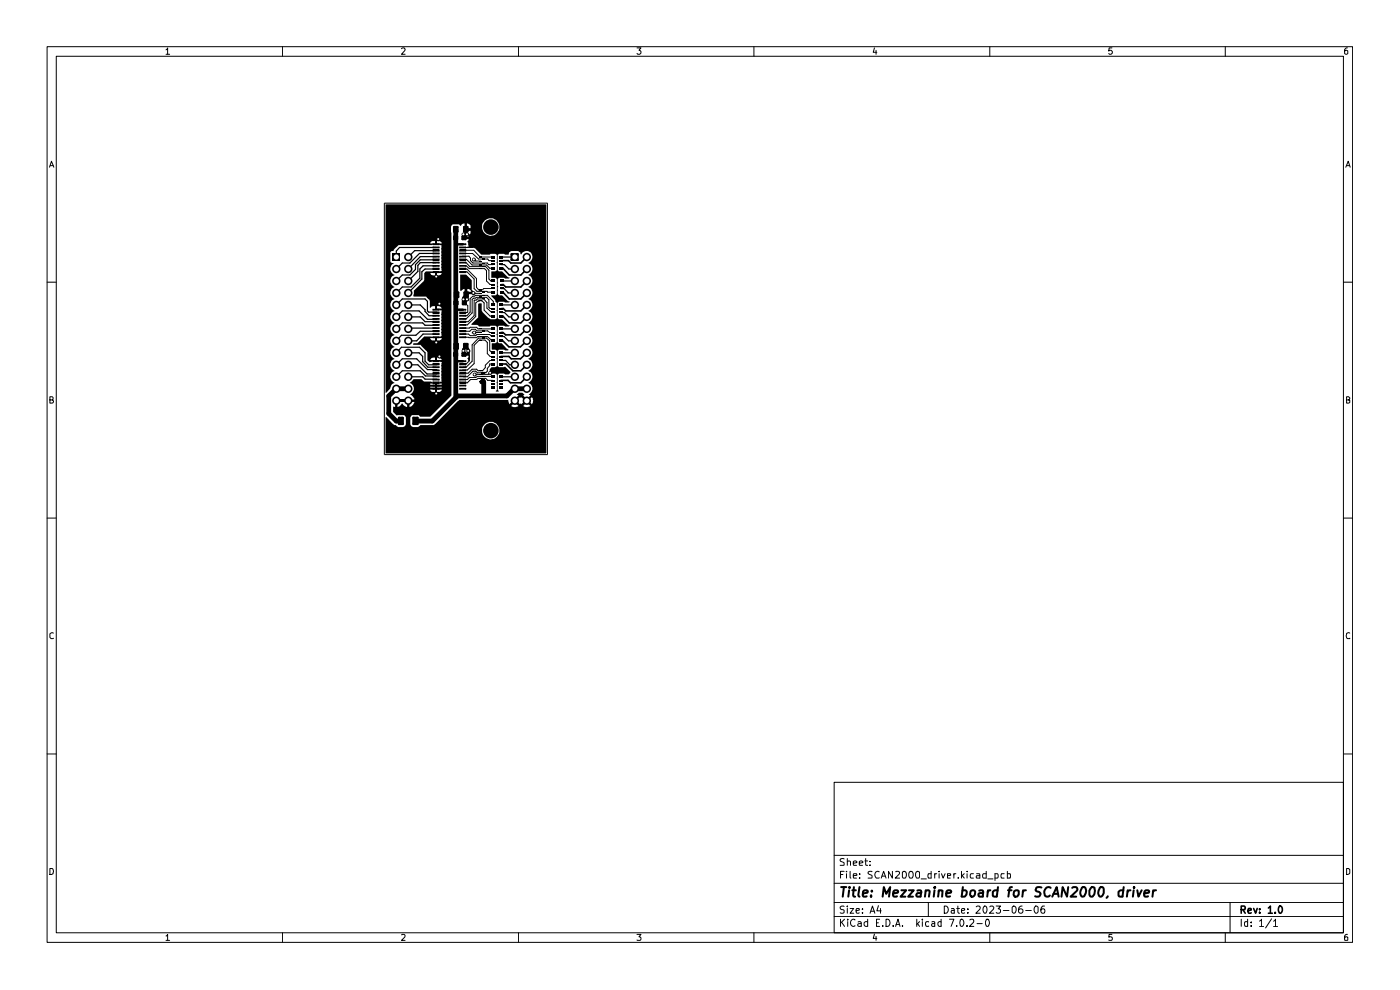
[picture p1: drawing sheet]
<svg xmlns="http://www.w3.org/2000/svg" width="297mm" height="210mm" viewBox="0 0 297 210" stroke-linecap="round" stroke-linejoin="round" font-family="sans-serif">
<g fill="none" stroke="#000" stroke-width=".21">
<path d="M10 9.9h276.9v190h-276.9zM11.9 11.9h273.1v186h-273.1zM35.2 10.6l.4-.4v1.3M35.2 11.5h.8M59.9 9.9v2M85.2 10.3l.5-.1 .2 .2-.1 .4-.6 .7h.7M110 9.9v2M135.1 10.2h.9l-.5 .5 .5 .2v.4l-.3 .2h-.4l-.2-.2M159.9 9.9v2M185.5 10.2l-.3 .9h.8M185.8 10.7v.8M210 9.9v2"/>
<path d="M235.9 10.2h-.6l-.1 .6 .2-.1h.3l.3 .2v.4l-.3 .2h-.3l-.2-.2M259.9 9.9v2M285.8 10.2h-.2l-.4 .3v.8l.3 .2 .4-.2-.1-.5-.3-.1-.3 .2M10.5 35.5l.4-1.3 .5 1.3M10.7 35.1h.6M285.5 35.5l.5-1.3 .4 1.3M285.7 35.1h.6M10 59.9h1.9M81.5 43.1h34.7v53.3h-34.7zM91.9 54.9h1.2v.3h-1.2zM91.9 54.4h1.2v.1h-1.2zM91.9 56.3h1.2v.2h-1.2z"/>
<path d="M91.9 55.6h1.2v.2h-1.2zM91.9 56.9h1.2v.2h-1.2zM91.9 51.7h1.2v.2h-1.2zM91.9 52.4h1.2v.2h-1.2zM91.9 53h1.2v.3h-1.2zM91.9 53.7h1.2v.1h-1.2zM91.9 57.6h1.2v.2h-1.2zM97.5 54.9h1.3v.3h-1.3zM97.5 56.3h1.3v.2h-1.3zM97.5 55.6h1.3v.2h-1.3zM97.5 56.9h1.3v.2h-1.3zM97.5 51.7h1.3v.2h-1.3z"/>
<path d="M97.5 52.4h1.3v.2h-1.3zM97.5 53h1.3v.3h-1.3zM97.5 53.7h1.3v.1h-1.3zM97.5 57.6h1.3v.2h-1.3zM98 53.1h2.5l1.4 1.5M98 53.8h2.2l1.3 1.1h2l.2 .4h.9M98 55h1l1.2 1.2h3l.7 .7h.7M98.2 52.5h2.1M98.3 57.7h.8l1.5 1.5v2l.6 .6 3.4 .2M98.3 57.1h.8l2 2v1.9l.4 .5h.4M98.8 54.4v.1h-1.3v-.1h2l.3 .4v.5l.5 .5h3.1l.2 .3h1M98.8 56.3l.8 .7h3.2l.4 .4v2.2l.8 .8h.6"/>
<path d="M98.8 55.6l.9 1h3.3l.7 .7v1.9l.4 .4h.5M100.5 55l.4 .4h1M101.9 54.5h2.7M285 59.9h1.9M91.9 71.5h1.2v.1h-1.2zM91.9 79.8h1.2v.1h-1.2zM91.9 78.5h1.2v.2h-1.2zM91.9 79.1h1.2v.2h-1.2zM91.9 66.9h1.2v.2h-1.2zM91.9 70.8h1.2v.1h-1.2zM91.9 77.8h1.2v.2h-1.2zM91.9 65.6h1.2v.2h-1.2z"/>
<path d="M91.9 66.2h1.2v.3h-1.2zM91.9 67.6h1.2v.1h-1.2zM91.9 68.2h1.2v.2h-1.2zM91.9 68.8h1.2v.2h-1.2zM91.9 69.5h1.2v.2h-1.2zM91.9 70.1h1.2v.3h-1.2zM91.9 76.5h1.2v.2h-1.2zM91.9 77.1h1.2v.3h-1.2zM97.5 71.5h1.3v.1h-1.3zM97.5 79.1h1.3v.2h-1.3zM97.5 66.9h1.3v.2h-1.3zM97.5 70.8h1.3v.1h-1.3z"/>
<path d="M97.5 77.8h1.3v.2h-1.3zM97.5 65.6h1.3v.2h-1.3zM97.5 66.2h1.3v.3h-1.3zM97.5 67.6h1.3v.1h-1.3zM97.5 68.2h1.3v.2h-1.3zM97.5 68.8h1.3v.2h-1.3zM97.5 69.5h1.3v.2h-1.3zM97.5 70.1h1.3v.3h-1.3zM97.5 76.5h1.3v.2h-1.3zM97.5 77.1h1.3v.3h-1.3zM98 69.6l3.1-.2 .3 .4h3.2M98.1 71.5l3 .1 .2-.2h2.1l.8 .7h.4"/>
<path d="M98.1 70.9h1.3l.3 .3h1.2l.3-.3h2.7l.4 .5M98.1 70.3h1.6l.4-.5h.7l.4 .4h2.3l.4 .3h.7M98.5 75.2h.9l.2 .2v1.1l-.7 .7h-.7M98.6 64.3l.6 .6v1.3l-1 .1M100.4 62.1l1.5 .1M100.6 70.5h.1M100.6 70.5h1.5M100.7 79.4h.1M101.9 63.8h-.5l-.5 .5v2.8l-1.8 1.8h-.9M102.1 63.8l.6 .5v1.5l1.3 1.3h.6M102.5 79.1h-1.2l-.4-.4h-.6l-1.2 1.2h-1.6v-.1h1.3v.1M104 79.1l-.4 .3h-2.9"/>
<path d="M104.4 74.8l-.5-.5v-2l-.7-.6h-1.7l-1.3 1.4v3.5l-1.3 1.3h-.6M104.5 79.8h-3.2l-.4 .3h-1.3l-.5 .4h-.8M104.6 65.4h-.6l-.3-.2v-1.6l-.5-.5h-2.1l-.6 .1-.3 .3v2.9l-1.3 1.2h-.7M104.6 75.6h-.6l-.6-.6v-2.4l-.5-.5h-1.2l-1.1 1.1v3.9l-1.5 1.4h-1.6v.2h1.3v-.2M104.6 76.5h-.6l-1 1v.5l-.6 .7h-1l-.3-.4h-.9l-.9 .9h-1.2M104.6 77.2h-.7v.4l-.5 .5v.6l-.4 .4-.6-.1M104.6 64.7v-.8l-1.2-1.2h-2.5l-.6 .1-.6 .5v2.9l-.6 .8h-1M104.6 66.3h-.3l-1-.9v-1.2l-.7-.8h-1.3l-.3 .3-.4 .1v3.2l-1.3 1.2h-1M104.6 61.2h-2l-.2 .3M10.6 84.8h.5l.2-.1v-.4l-.2-.1h-.5v1.3l.7-.1v-.3l-.2-.3M91.9 80.4h1.2v.2h-1.2zM91.9 81h1.2v.3h-1.2z"/>
<path d="M91.9 81.7h1.2v.2h-1.2zM91.9 82.4h1.2v.1h-1.2zM97.5 80.4h1.3v.2h-1.3zM97.5 81h1.3v.3h-1.3zM97.5 81.7h1.3v.2h-1.3zM97.5 82.4h1.3v.1h-1.3zM104.6 80.7h-1.1l-.5-.4h-1.6l-.3 .2h-1.3l-.7 .7h-1M285.7 84.8h.4l.2-.2-.2-.4h-.4v1.3l.6-.2v-.4l-.2-.1M10 109.9h1.9M285 109.9h1.9M11.3 134.3l-.3-.1-.4 .3v.7l.2 .3 .5-.1M286.3 134.3l-.2-.1a.74 .74 0 0 0-.3 1.3l.5-.1"/>
<path d="M10 159.9h1.9M285 159.9h1.9M177 165.9h108v32h-108zM10.6 184.2h.5l.2 .2v.9l-.4 .2h-.3zM35.2 198.5l.4-.3v1.3M35.2 199.5h.8M59.9 197.9v2M85.2 198.3l.5-.1 .2 .3-.1 .3-.6 .7h.7M110 197.9v2M135.1 198.2h.9l-.5 .5 .5 .3-.1 .4h-.8M159.9 197.9v2M177 194.4h108"/>
<path d="M177 191.4h108M177 187.4h108M177 181.4h108M178.3 195v1.5M178.3 185.5h.5M178.6 195.7l.6 .8M179.1 192.3a.6 .6 0 0 0-.9 .1l.2 .5 .7 .2v.4a.64 .64 0 0 1-.9 .1M179.1 184.8h-.8v1.5M179.1 182.2l-.5-.1-.4 .3 .1 .3 .8 .3v.5l-.9 .1M179.2 195l-.9 .8M179.6 184.8v.1M179.6 185.3v1"/>
<path d="M179.7 192.2v.2M179.7 182.7l.5-.1 .2 .2v.8M179.7 182.1v1.5M179.7 192.7v1M179.8 195v.2M179.8 195.5v1M180.3 192.7h.8l-.8 1h.8M180.3 184.8v1.3l.2 .2M181 185.8l.8-.1-.1-.4h-.6l-.1 .2 .1 .8h.6M181 183.1l.8-.1-.1-.3-.4-.1-.3 .2 .1 .8h.6M181.4 195.2v-.1a.71 .71 0 0 0-1 .6 .71 .71 0 0 0 1 .7v-.1M181.6 193.2l.7-.2v-.2l-.5-.1-.2 .3 .1 .6h.6"/>
<path d="M182 195.6h.6l.1 .9M182.3 183.1l.7-.1v-.3l-.5-.1-.2 .2 .1 .8h.6M182.4 186.2v.1M182.4 185.3v.2M182.7 195.8l-.5 .1-.3 .3 .3 .3 .5-.1M183 193.5v.2M183 192.8v.2M183.5 182.6h.6M183.6 182.1v1.3l.1 .2h.4M184.1 195.6a.52 .52 0 0 0-.8 .1l.2 .7h.6M184.1 195v1.5M184.6 193.7l.5-1.5 .5 1.5"/>
<path d="M184.6 183.5v.1M184.6 182.7v.1M184.7 193.3h.8M185 184.9l-.5-.1-.4 .3 .2 .3 .7 .4v.4l-.9 .1M185.5 198.1l-.3 .9h.8M185.8 198.6v.9M185.9 195.7h.4M186.3 192.1l-.3 1.1h.9M186.5 184.9a.74 .74 0 0 0-.9 .4 .74 .74 0 0 0 .3 1l.6-.1M186.6 195h-.7v1.5h.7M186.8 192.7v1M186.9 186.3l.5-1.5 .6 1.5"/>
<path d="M187.1 185.8h.7M187.3 196.3v.2M188 195a.77 .77 0 0 1 .8 .7 .77 .77 0 0 1-.8 .8zM189.3 184.8v1.5l-.8-1.5v1.5M189.5 196.3v.2M190 196.5l.5-1.5 .4 1.5M190 184.9h.8v.3l-.9 1.1h.9M190.1 196.1h.7M191.4 196.3v.2M191.5 184.9l.4-.1a.88 .88 0 0 1 .1 1.5h-.4l-.2-.3zM193 184.9l.3-.1a.88 .88 0 0 1 .2 1.5h-.5l-.1-.3-.1-.7zM194.4 184.9l.3-.1 .4 .3v.9l-.2 .3h-.4l-.2-.3-.1-.7z"/>
<path d="M194.5 195v1.5M194.6 195.9l.5 .6M195.1 195.5l-.6 .6M195.4 186.4h1.1M195.7 195v.2M195.7 195.5v1M196.9 191.4v3M197 195.6l-.4-.1-.3 .2 .1 .7h.6M197.5 184.8v1.5h-.6v-1h.6M197.7 195.6h.6v.9M198.3 195.8l-.5 .1-.2 .3 .2 .3 .5-.1M198.3 185.3v1"/>
<path d="M198.7 185.3h-.3l-.1 .3M199.2 184.8v.1M199.2 185.3v1M199.6 195.6l-.4-.1-.2 .2v.6l.2 .2 .4-.1M199.6 195v1.5M199.7 185.3l.4 1 .4-1M200.3 192.2a.77 .77 0 0 1 .9 .8 .77 .77 0 0 1-.9 .7zM201 185.8l.7-.1-.1-.4h-.6v1h.6M201.4 195h1l-.6 1.5M201.8 192.8h.6v.9M202.4 185.3v1M202.4 193l-.5 .1-.1 .3 .1 .3 .5-.1"/>
<path d="M202.8 185.3h-.4v.3M202.9 196.3v.2M202.9 192.7h.6M203.2 192.2v1.3l.3 .2M203.3 186.2v.1M203.7 195.2l.3-.2a.82 .82 0 0 1 .5 .7 .82 .82 0 0 1-.5 .8l-.3-.2-.1-.4zM204 193.2l.6-.2v-.2l-.4-.1-.2 .3v.6h.6M204 184.8v1.5M204.1 185.8l.5 .5M204.6 185.3l-.6 .5M205.1 196.3v.2M205.1 184.8v.1"/>
<path d="M205.1 185.3v1M205.3 193.5v.2M205.3 192.8v.2M205.7 195.2l.6-.2 .3 .4-.9 1.1h.9M206.5 185.3h-.5l-.2 .3 .2 .7h.5M207.1 192.4l.6-.2 .2 .4-.9 1.1h.9M207.2 185.3h.6l.1 .2v.8h-.7v-.5l.7-.1M207.3 195.9h1.1M208.9 192.2a.78 .78 0 0 1 .6 .6 .78 .78 0 0 1-.3 .7l-.3 .2-.3-.3a.99 .99 0 0 1 .3-1.2zM209.2 195.1l.2-.1a.89 .89 0 0 1 .3 1.4l-.2 .1a.89 .89 0 0 1-.3-1.4zM209.2 184.8v1.5h-.6l-.2-.3 .1-.6 .7-.1M209.5 186.4h1.1"/>
<path d="M210 192.4l.1-.2h.5l.2 .4-.9 1.1h.9M210 197.9v2M211.1 186.3l.6-.1v-.6l-.1-.3h-.5v1.5M211.3 192.2h1l-.6 .6h.3l.3 .2-.1 .5-.2 .2h-.5l-.2-.2M212.8 193.1h1.2M213 185.3h-.6l-.1 .3 .1 .7h.6M213.7 184.8v1.5h.6v-1h-.6M214.7 192.4l.4-.2a.82 .82 0 0 1 .5 .8 .82 .82 0 0 1-.5 .7l-.4-.3zM216.8 192.2a.68 .68 0 0 0-.7 .7v.5l.3 .3 .5-.2 .1-.5a.54 .54 0 0 0-.9 0M217.6 193.1h1.2M219.7 192.2l.5 .2v1l-.3 .3-.4-.3a.99 .99 0 0 1 .2-1.2zM221.6 192.2h-.4l-.1 .2a.99 .99 0 0 0 0 1.3l.5-.1 .1-.6-.3-.2h-.3l-.3 .2"/>
<path d="M235.9 198.2h-.6l-.1 .6h.7v.6h-.7M259.9 197.9v2M260.9 191.4v6.5M263.3 195v1.5M264.7 195.6l-.5-.1-.2 .2 .1 .7h.6M264.7 195v1.5M265.4 196.3v.2M265.4 195.6v.1M267.2 195.4l.4-.4v1.5M267.2 196.5h.9M269.7 194.9l-1.2 1.9M270.2 195.4l.4-.4v1.5"/>
<path d="M270.2 196.5h.8M285.7 184.2h.4l.2 .3v.7l-.4 .3h-.2zM285.8 198.2l-.4 .1-.2 .2v.9h.7v-.6l-.4-.1-.3 .1v.2"/>
</g>
<g fill="none" stroke="#000" stroke-width=".34">
<path d="M106.4 56.9h.3l1.3 1.4h2.5l1.3-1.2M111.8 54.5l-1.3 1.3h-2.1l-.5-.5h-1.7M111.8 59.6l-1.3 1.3h-3.2l-.5-.5h-.4M106.4 67.1h.3l1.3 1.4h2.5l1.3-1.3M106.4 77.2h1l1.4 1.5h1.7l1.3-1.3M106.5 72.1l1.4 1.5h2.5l1.4-1.3M106.7 62l1.3 1.4h2.5l1.3-1.3M111.8 69.8l-1.4 1.2h-3.1l-.6-.5h-.4M111.8 64.7l-1.3 1.3h-3.2l-.5-.6h-.4M111.8 79.9l-1.3 1.3h-2.2l-.5-.5h-1.5M111.8 74.8l-1.4 1.3h-1.9l-.6-.5h-1.6M263.3 193h.8v-.7l-.8-.1v1.5"/>
<path d="M263.6 193l.6 .7M264.8 193.2l.6-.2v-.2l-.5-.1-.1 .3v.6h.6M265.9 192.7l.5 1 .3-1M267.2 193.5v.2M267.2 192.8v.2M269.1 192.6l.4-.4v1.5M269.1 193.7h.8M270.5 193.5v.2M271.4 192.3l.1-.1a.82 .82 0 0 1 .5 .8 .82 .82 0 0 1-.5 .7 1.1 1.1 0 0 1-.1-1.4z"/>
</g>
<g fill="none" stroke="#000" stroke-width=".42">
<path d="M178.4 188.2h1.1M179 188.2l-.2 2M180.1 188.8l-.1 1.4M180.2 188.2v.1M180.8 188.8h.8M181.1 188.2l-.1 1.7 .1 .2 .3 .1M182.3 188.2l-.2 1.7 .2 .3M183.1 189.5l.9-.1v-.5l-.6-.1-.3 .3v1h.8M184.8 189.9v.3M185 188.9v.2M187.2 190.2l.3-2 .5 1.4 .8-1.4-.2 2M189.5 189.5l1-.1v-.5l-.6-.1-.4 .3v1h.8"/>
<path d="M191.2 188.8h1l-1.2 1.4h1.1M192.8 188.8h1l-1.1 1.4h1M194.6 188.9h.8l-.1 1.3M195.5 189.4h-.8l-.3 .5 .2 .3 .7-.1M196.4 189l.1-.1a.48 .48 0 0 1 .7 .2l-.1 1.1M196.4 188.8l-.2 1.4M198.2 188.8l-.1 1.4M198.3 188.2l-.1 .1h.2l-.1-.1-.1 .1M199.1 189l.3-.2 .5 .1v1.3M199.2 188.8l-.2 1.4M200.8 189.5l.9-.1v-.5l-.6-.1-.3 .3v1h.7M204.2 188.9l.6-.1 .3 .4-.1 .6-.2 .3h-.8"/>
<path d="M204.3 188.2l-.3 2M205.9 189l.4-.2 .5 .2-.1 .9a.52 .52 0 0 1-.8 .2l-.1-.3zM207.7 188.9h.8v1.3M208.6 189.4l-1 .1a.45 .45 0 0 0 .2 .7l.7-.1M209.6 188.8l-.2 1.4M210.1 188.8l-.6 .4M211.6 188.9a.77 .77 0 0 0-1 .3v.7a.6 .6 0 0 0 .9 .2M211.7 188.2l-.2 2M213.8 188.8h.8M214.7 188.2l-.5 .1v.1l-.3 1.8M215.2 189l.3-.2 .5 .1 .1 .9a.62 .62 0 0 1-.9 .3l-.2-.3zM217 188.8l-.1 1.4"/>
<path d="M217.6 188.8l-.4 .1-.2 .3M220.9 188.3a.79 .79 0 0 0-1.1 .3l-.1 .2 .1 .2a.95 .95 0 0 1 1 .6l-.3 .5h-.9M222.9 188.3a1.03 1.03 0 0 0-1.2 .3 1.03 1.03 0 0 0-.1 1.3 .66 .66 0 0 0 1.1 0M223.2 190.2l1-2 .4 2M223.5 189.6h.9M226.6 188.2l-.2 2-1-2-.2 2M227.5 188.3l.2-.1 .7 .1a.51 .51 0 0 1 0 .7l-1.3 1.2h1.2M229.5 188.3l.5-.1a.67 .67 0 0 1 .4 .7l-.4 1.2-.4 .1a1.29 1.29 0 0 1-.1-1.9zM231.4 188.3l.3-.1 .4 .1a1.63 1.63 0 0 1-.4 1.9l-.4-.1a1.45 1.45 0 0 1 .1-1.8zM233.3 188.3l.3-.1 .5 .1a1.52 1.52 0 0 1-.4 1.8l-.3 .1a1.29 1.29 0 0 1-.1-1.9zM235 190.1l-.3 .4M238.3 188.9a.77 .77 0 0 0-1 .3v.7a.6 .6 0 0 0 .8 .2"/>
<path d="M238.4 188.2l-.3 2M239.2 188.8l-.1 1.4M239.8 188.8l-.4 .1-.2 .3M240.5 188.8l-.2 1.4M240.6 188.2v.1M241.3 188.8l.2 1.4 .7-1.4M242.8 189.5l.9-.1v-.5l-.6-.1-.3 .3v1h.7M244.6 188.8l-.1 1.4M245.2 188.8l-.4 .1-.2 .3"/>
</g>
<g fill="#000">
<path d="M83.2 53.7h1.7v1.7h-1.7zM91.9 51.7h1.2v.2h-1.2zM91.9 52.4h1.2v.2h-1.2zM91.9 53h1.2v.3h-1.2zM91.9 53.7h1.2v.1h-1.2zM91.9 54.4h1.2v.1h-1.2zM91.9 54.9h1.2v.3h-1.2zM91.9 55.6h1.2v.2h-1.2zM91.9 56.3h1.2v.2h-1.2zM91.9 56.9h1.2v.2h-1.2zM91.9 57.6h1.2v.2h-1.2zM96.3 50.2h.6v.5h-.6z"/>
<path d="M96.3 48.2h.7v.9h-.7zM97.5 54.4h1.3v.1h-1.3zM97.5 53.7h1.3v.1h-1.3zM97.5 53h1.3v.3h-1.3zM97.5 52.4h1.3v.2h-1.3zM97.5 51.7h1.3v.2h-1.3zM97.5 55.6h1.3v.2h-1.3zM97.5 54.9h1.3v.3h-1.3zM97.5 57.6h1.3v.2h-1.3zM97.5 56.9h1.3v.2h-1.3zM97.5 56.3h1.3v.2h-1.3zM98.1 50.2h.6v.5h-.6z"/>
<path d="M98.5 48.2h.6v.9h-.6zM97.6 58.2h1.3l1.2 1.2v2.1l.6 .7-.7 .1a.79 .79 0 0 0-.9-1v1.4h-.5v-1.4l-.4 .1-.3 .3-.3-.1zM100.3 54.7h.2l.4 .5-.4 .1-.2-.2zM101.7 56h.6v.3h-.6zM101.7 56.9h.6v.2h-.6zM101.7 54.4h.6v.3h-.6zM101.7 55.3h.6v.2h-.6zM102.3 54.9h.6v.2h-.6zM102.3 55.7h.6v.2h-.6zM102.3 56.5h.6v.1h-.6zM104.2 55.9h.8v.4h-.8zM104.2 54.3h.8v.5h-.8z"/>
<path d="M104.2 55.1h.8v.4h-.8zM104.2 56.6h.8v.5h-.8zM104.2 59.3h.8v.6h-.8zM106 56.6h.8v.5h-.8zM106 55.9h.8v.4h-.8zM106 55.1h.8v.4h-.8zM106 54.3h.8v.5h-.8zM106 59.3h.8v.6h-.8zM108.5 53.9h1.3v1.2h-1.3zM81.8 43.3h34.1v52.8l-34.1 .1v-4.8h20.5a1.86 1.86 0 0 0 2.6 1.6 1.86 1.86 0 0 0 .6-2.9 1.86 1.86 0 0 0-3 .2l-.2 .5v.6h-20.5v-2.9h.2l1.5 1.6 .5 .1 .5 .4h1l.4-.3 .2-.3h.9l.3 .4 .3 .2h1l.6-.4 3-.1 5.2-5.3h10.4l.2 1 .7-.7 .3 .4-.5 .6v.1a1.23 1.23 0 0 0 1.5-.1l-.7-.6 .3-.4 .7 .7 .1-.2 .2 .2 .6-.7 .4 .4-.6 .6 .1 .1a1.23 1.23 0 0 0 1.4-.1l-.7-.6 .4-.4 .7 .7a1.27 1.27 0 0 0 0-1.6l-.7 .6-.4-.3 .7-.6-.3-.2a1.47 1.47 0 0 0 .3-2.3l-.4-.2a1.36 1.36 0 0 0 .9-1.3 1.36 1.36 0 0 0-.9-1.2 1.36 1.36 0 0 0 .9-1.3 1.36 1.36 0 0 0-.9-1.3 1.37 1.37 0 0 0 .9-1.3 1.37 1.37 0 0 0-.9-1.2 1.37 1.37 0 0 0 .9-1.3 1.37 1.37 0 0 0-.9-1.3 1.37 1.37 0 0 0 .9-1.2 1.37 1.37 0 0 0-.9-1.3 1.37 1.37 0 0 0 .9-1.3 1.37 1.37 0 0 0-.9-1.2 1.47 1.47 0 0 0 .8-1.4 1.47 1.47 0 0 0-.8-1.3 1.3 1.3 0 0 0 .9-1.2 1.3 1.3 0 0 0-.9-1.2 1.36 1.36 0 0 0 .9-1.3 1.36 1.36 0 0 0-.9-1.3 1.37 1.37 0 0 0 .9-1.2 1.37 1.37 0 0 0-.9-1.3 1.26 1.26 0 0 0 .6-2 1.26 1.26 0 0 0-2 .1h-.2l-.1-.3-.5-.3h-1.4l-.5 .2-.1 .5-2.1-.2-.2 .3v3.2l.2 .3h.7l1.3 1.2 .3 .1-.2 .2-2-.2-.3 .4 .1 3.2 .2 .2h.6l1.3 1.2 .3 .1-.2 .2-2.1-.2-.2 .3v3.2l.2 .2h.7l1.3 1.3 .3 .1-.2 .2-2.1-.2-.2 .2v3.3l.2 .2h.6l1.1 1.2 .4 .2-.1 .1-2-.1-.2 .2v3.2l.2 .3 1.4-.1 1.1 1.1v.2l-.4 .3-2.1-.2-.2 .3v3.2l.2 .3-.6 .1v-.1l.2-.3v-3.2l-.3-.3-1.5 .1v-.1l.3-.3v-.6l.3-.4h.9l.3-.3v-3.2l-.3-.2-.8-.1v-1.2l.8-.1 .3-.2v-3.3l-.3-.2h-1l-.2 .2h-2.3l-.3-.4h-1.2l-.1-.2 1.4-1.3v-2.9l.2-.2 .6 .1v1.6l1.4 1.5 .5 .2h1l.3-.2v-3.2l-.2-.2-.1-.4-.9-.9v-.1h1l.2-.3v-3.2l-.2-.3h-1v-1.3h.9l.3-.3v-3.2l-.3-.3-3 .2-1.2-1.3-.3-.1h-1.6v-.2l.4-.1-.1-.8-.2-.2 .3-.6-1.3-.1v-.4h1.3v-.3l.4-.5v-.5h-1.3v-.5h1.3v-.1h2.5a1.85 1.85 0 0 0 1.6 1.7 1.85 1.85 0 0 0 2-1.4 1.85 1.85 0 0 0-1.6-2.3 1.85 1.85 0 0 0-2 2h-2.5v-.5l-.7-.4v1h-.6v-1a.82 .82 0 0 0-.8 .5l-.4-.3h-1.2l-.4 .5 .1 35.8-4.5 4.5h-2.2l-.3-.3h-1.5l-.3 .5v1.4h-.9v-1.4l-.3-.5h-1.6l-.8-.7v-1.1l.4 .1v-1h.5v1l.4-.2 .6-.6 .4 .4 .7 .4v-1h.5v1l.4-.2 .6-.8v-.1h-.9v-.6h.9l-.3-.5-.6-.5 .5-.5 .3-.6h3.5l.4 .5h1.6l.4-.4-1-.1v.5h-.4v-.5h-4.5v-.4h5.9v-.2h-1v.2h-.4v-.2h-1v.2h-3.5l-.3-.6h6.2v-.2h-1v.2h-.4v-.2h-1v.2h-3.8l-.5-.4 .7-.8h1.7l.5 .5h1.6l.2 .2h1.5l.5-.2-.1-.7v-2.6l.1-.8-.5-.2h-1.5l-.5 .3-.5-.4 3-.1-.1-.2-.2-.3h-.7v.5h-.4v-.5h-.5h-.3l-.2 .5h-.6l-.1-1.9-1.4-1.4h-1.6l.1-.3h.9l1.1-1.1h1.6l.4 .5h1.6l.4-.4-1-.1v.5h-.4v-.5h-2.6l.3-.3 3.4 .1 .1-.2h.2l-.1-.7v-4l.1-.7-.5-.2h-.9v-.3h1.4l-.1-.1-.5-.4h-.4v.5h-.4v-.5h-.5l-.6 .4v-1.5l-.8-.9-2.8-.1 .2-1.2 2.2-2.2v-1.5h1.3l.2 .4 .3 .1h.5v-.5h.4v.5l.9-.2 .1-.3-3.6-.1 .2-.2 2.9 .1 .5-.2-.1-.8v-4l.1-.6-.5-.2-8.6 .1-1 .9-.1 .4h-.4l-.3 .2v2l.2 .2 .5 .1-.1 .2a1.26 1.26 0 0 0-.6 1.2 1.26 1.26 0 0 0 .8 1v.2a1.26 1.26 0 0 0-.8 1.2 1.26 1.26 0 0 0 .8 1.2v.2a1.26 1.26 0 0 0-.8 1.2 1.26 1.26 0 0 0 .8 1.1v.2a1.26 1.26 0 0 0-.8 1.2 1.26 1.26 0 0 0 .8 1.2v.1a1.26 1.26 0 0 0-.8 1.3 1.26 1.26 0 0 0 .8 1.1v.2a1.26 1.26 0 0 0-.8 1.2 1.26 1.26 0 0 0 .8 1.1v.2a1.26 1.26 0 0 0-.8 1.2 1.26 1.26 0 0 0 .8 1.2v.2a1.27 1.27 0 0 0-.8 1.2 1.27 1.27 0 0 0 .8 1.1v.2a1.26 1.26 0 0 0-.8 1.2 1.26 1.26 0 0 0 .8 1.2v.1a1.26 1.26 0 0 0-.8 1.3 1.26 1.26 0 0 0 .8 1.1v.2l-.5 .3-.3 .8-.8 .9h-.2v-31.7h11.9l-.4-.5h-.6v.5h-.4v-.5h-.6l-.4 .5h-9.5zM91.9 77.8h1.2v.2h-1.2zM91.9 78.5h1.2v.2h-1.2z"/>
<path d="M91.9 79.1h1.2v.2h-1.2zM91.9 79.8h1.2v.1h-1.2zM91.9 76.5h1.2v.2h-1.2zM91.9 77.1h1.2v.3h-1.2zM91.9 65.6h1.2v.2h-1.2zM91.9 66.2h1.2v.3h-1.2zM91.9 66.9h1.2v.2h-1.2zM91.9 67.6h1.2v.1h-1.2zM91.9 68.2h1.2v.2h-1.2zM91.9 68.8h1.2v.2h-1.2zM91.9 69.5h1.2v.2h-1.2zM91.9 70.1h1.2v.3h-1.2z"/>
<path d="M91.9 70.8h1.2v.1h-1.2zM91.9 71.5h1.2v.1h-1.2zM96.3 74.9h.6v.5h-.6zM96.4 64h.6v.5h-.6zM96.4 73h.7v.9h-.7zM96.5 62.1h.7v.9h-.7zM97.5 79.8h1.3v.1h-1.3zM97.5 79.1h1.3v.2h-1.3zM97.5 78.5h1.3v.2h-1.3zM97.5 77.8h1.3v.2h-1.3zM97.5 77.1h1.3v.3h-1.3zM97.5 76.5h1.3v.2h-1.3z"/>
<path d="M97.5 66.2h1.3v.3h-1.3zM97.5 65.6h1.3v.2h-1.3zM97.5 69.5h1.3v.2h-1.3zM97.5 68.8h1.3v.2h-1.3zM97.5 68.2h1.3v.2h-1.3zM97.5 67.6h1.3v.1h-1.3zM97.5 66.9h1.3v.2h-1.3zM97.5 71.5h1.3v.1h-1.3zM97.5 70.8h1.3v.1h-1.3zM97.5 70.1h1.3v.3h-1.3zM98.1 74.9h.6v.5h-.6zM98.2 64h.6v.5h-.6z"/>
<path d="M98.5 73h.6v.9h-.6zM98.5 62.1h.7v.9h-.7zM98.1 75l1.3-.1v-.3h.3v1.9h-.4l-.2-.4 .3-.3v-.4h-1.2zM100.1 70.5l.2-.2h.3l.2 .3-.7 .1zM100.6 79.2l.3 .2-.1 .2h-.5zM101.6 78.6h.7v.1h-.7zM101.6 79.3h.7v.2h-.7zM101.7 61.3h.6v.3h-.6zM101.7 62.1h.6v.2h-.6zM101.7 62.9h.6v.3h-.6zM101.7 63.8h.6v.1h-.6zM101.7 72h.6v.2h-.6z"/>
<path d="M101.7 69.7h.6v.1h-.6zM101.7 70.4h.6v.2h-.6zM101.7 71.3h.6v.2h-.6zM102.2 78.9h.7v.3h-.7zM102.2 79.8h.7v.1h-.7zM102.3 61.7h.6v.3h-.6zM102.3 62.6h.6v.1h-.6zM102.3 63.3h.6v.2h-.6zM102.3 70h.6v.3h-.6zM102.3 70.9h.6v.1h-.6zM102.3 71.6h.6v.3h-.6zM104.2 69.5h.8v.5h-.8z"/>
<path d="M104.2 70.4h.8v.4h-.8zM104.2 71.1h.8v.4h-.8zM104.2 74.6h.8v.5h-.8zM104.2 75.4h.8v.5h-.8zM104.2 71.9h.8v.5h-.8zM104.2 76.2h.8v.4h-.8zM104.2 77h.8v.5h-.8zM104.2 60.2h.8v.4h-.8zM104.2 61h.8v.4h-.8zM104.2 61.7h.8v.5h-.8zM104.2 64.4h.8v.5h-.8zM104.2 65.3h.8v.4h-.8z"/>
<path d="M104.2 66h.8v.5h-.8zM104.2 66.8h.8v.5h-.8zM106 74.6h.8v.5h-.8zM106 77h.8v.5h-.8zM106 76.2h.8v.4h-.8zM106 75.4h.8v.5h-.8zM106 71.9h.8v.5h-.8zM106 71.1h.8v.4h-.8zM106 70.4h.8v.4h-.8zM106 69.5h.8v.5h-.8zM106 61.7h.8v.5h-.8zM106 61h.8v.4h-.8z"/>
<path d="M106 60.2h.8v.4h-.8zM106 66.8h.8v.5h-.8zM106 66h.8v.5h-.8zM106 65.3h.8v.4h-.8zM106 64.4h.8v.5h-.8zM84.7 88.6h.7v1.3h-.7zM84.5 84.7h1.6v.6h-1.6zM87.7 88.6h.9v1.3h-.9zM91.9 80.4h1.2v.2h-1.2zM91.9 81h1.2v.3h-1.2zM91.9 81.7h1.2v.2h-1.2zM91.9 82.4h1.2v.1h-1.2z"/>
<path d="M97.5 82.4h1.3v.1h-1.3zM97.5 81.7h1.3v.2h-1.3zM97.5 81h1.3v.3h-1.3zM97.5 80.4h1.3v.2h-1.3zM101.6 80.2h.7v.1h-.7zM101.6 80.9h.7v.2h-.7zM102.2 80.5h.7v.3h-.7zM104.2 79.7h.8v.5h-.8zM104.2 80.5h.8v.4h-.8zM104.2 81.3h.8v.4h-.8zM104.2 82h.8v.5h-.8zM106 82h.8v.5h-.8z"/>
<path d="M106 81.3h.8v.4h-.8zM106 80.5h.8v.4h-.8zM106 79.7h.8v.5h-.8zM109.7 83.6l.4-.3h.7l.4 .3-.2 .3 .6 .6-.4 .3-.6-.6-.2 .2-.1-.2-.7 .6-.3-.3 .7-.6-.4-.2z"/>
<circle cx="84.1" cy="59.6" r=".89"/>
<circle cx="84.1" cy="57.1" r=".89"/>
<circle cx="86.6" cy="54.5" r=".89"/>
<circle cx="86.6" cy="59.6" r=".89"/>
<circle cx="86.6" cy="57.1" r=".89"/>
<circle cx="104.1" cy="48.2" r="1.65"/>
<circle cx="109.2" cy="59.6" r=".89"/>
<circle cx="109.2" cy="57.1" r=".89"/>
<circle cx="111.8" cy="54.5" r=".89"/>
<circle cx="111.8" cy="59.6" r=".89"/>
<circle cx="111.8" cy="57.1" r=".89"/>
<circle cx="84.1" cy="62.1" r=".89"/>
<circle cx="84.1" cy="74.8" r=".89"/>
<circle cx="84.1" cy="79.9" r=".89"/>
<circle cx="84.1" cy="67.2" r=".89"/>
<circle cx="84.1" cy="72.3" r=".89"/>
<circle cx="84.1" cy="64.7" r=".89"/>
<circle cx="84.1" cy="77.4" r=".89"/>
<circle cx="84.1" cy="69.8" r=".89"/>
<circle cx="86.6" cy="79.9" r=".89"/>
<circle cx="86.6" cy="67.2" r=".89"/>
<circle cx="86.6" cy="62.1" r=".89"/>
<circle cx="86.6" cy="74.8" r=".89"/>
<circle cx="86.6" cy="64.7" r=".89"/>
<circle cx="86.6" cy="72.3" r=".89"/>
<circle cx="86.6" cy="77.4" r=".89"/>
<circle cx="86.6" cy="69.8" r=".89"/>
<circle cx="109.2" cy="67.2" r=".89"/>
<circle cx="109.2" cy="74.8" r=".89"/>
<circle cx="109.2" cy="79.9" r=".89"/>
<circle cx="109.2" cy="62.1" r=".89"/>
<circle cx="109.2" cy="72.3" r=".89"/>
<circle cx="109.2" cy="64.7" r=".89"/>
<circle cx="109.2" cy="77.4" r=".89"/>
<circle cx="109.2" cy="69.8" r=".89"/>
<circle cx="111.8" cy="74.8" r=".89"/>
<circle cx="111.8" cy="79.9" r=".89"/>
<circle cx="111.8" cy="62.1" r=".89"/>
<circle cx="111.8" cy="67.2" r=".89"/>
<circle cx="111.8" cy="77.4" r=".89"/>
<circle cx="111.8" cy="72.3" r=".89"/>
<circle cx="111.8" cy="64.7" r=".89"/>
<circle cx="111.8" cy="69.8" r=".89"/>
<circle cx="84.1" cy="85" r=".89"/>
<circle cx="84.1" cy="82.5" r=".89"/>
<circle cx="86.6" cy="85" r=".89"/>
<circle cx="86.6" cy="82.5" r=".89"/>
<circle cx="104.1" cy="91.4" r="1.65"/>
<circle cx="109.2" cy="85" r=".89"/>
<circle cx="109.2" cy="82.5" r=".89"/>
<circle cx="111.8" cy="85" r=".89"/>
<circle cx="111.8" cy="82.5" r=".89"/>
</g>
<g fill="none" stroke="#000" stroke-width=".51">
<path d="M96.3 50.2h.6v.5h-.6zM96.3 48.2h.7v.9h-.7zM96.6 51.8h1.6M98.1 50.2h.6v.5h-.6zM98.5 48.2h.6v.9h-.6zM98.8 48.7h1.5v1.5l-.2 .3h-1.7l.4-.5zM108.5 53.9h1.3v1.2h-1.3zM96.3 74.9h.6v.5h-.6zM96.4 64h.6v.5h-.6zM96.4 73h.7v.9h-.7zM96.5 62.1h.7v.9h-.7zM96.8 65.7h1.4"/>
<path d="M96.8 76.6h1.4M98.1 74.9h.6v.5h-.6zM98.2 64h.6v.5h-.6zM98.4 74.8v.4M98.5 73h.6v.9h-.6zM98.5 62.1h.7v.9h-.7zM98.8 73.6l.5 .5v1h-1v-1zM98.8 60.4v2M98.9 62.5l-.6 .7v.7l.2 .3M98.9 62.5v.9l.2 .1-.6 .5v.3M100.3 62.1h-1l-.4 .4M84.7 88.6h.7v1.3h-.7z"/>
<path d="M87.7 88.6h.9v1.3h-.9z"/>
</g>
<g fill="none" stroke="#000" stroke-width=".25">
<path d="M92.4 58.5h.4v.4h-.4zM92.5 56.4h-2.8l-.6 .7v1.9l-1.9 1.9h-1.9l-1.2 1.2M92.5 57.1h-2.3l-.7 .6v1.5l-2.9 2.9M92.5 55.7h-3.3l-.6 .6v1.3l-2 2M92.5 55.1h-3.3l-1.1 1v1l-1.1 1.2h-1.7l-1.2 1.3M92.5 54.4h-3.3l-2.6 2.7M92.5 53.2h-4.5l-1.4 1.3M92.5 52.5h-7.8l-.6 .8v1.2M92.7 53.8h-3.7l-2 2h-1.7l-1.2 1.3M92.8 50.5h.4v.5h-.4zM98.1 49.5h.4v.5h-.4zM98.9 49.5h.4v.5h-.4z"/>
<path d="M100.3 54.9h.4v.4h-.4zM106.3 56.1h.7l.9 1h1.3M106.4 54.5h2.8M106.4 59.6h2.8M84.1 74.8l1.1-1.1h3.8l1.2 1.1v1.8l.7 .8h1.8M84.1 77.4l1.2-1.3h3.1l2.3 2.3h2M84.1 67.2l1.2-1.2h3.6l1.8 1.7h2M84.1 64.7l1.2-1.3h4.9l.5 .5v2.1l.2 .2h1.8M86.6 77.4h2l2 1.9h2.1M86.6 79.9h3.1l.5 .5h2.5M86.6 74.8h2.3l.8 .8v1.1l1.1 1.2h1.7M86.6 64.7h2.6l1 1v.3l.8 1h1.5"/>
<path d="M86.6 67.2h2.6l1 1h2.3M86.8 69.6h5.7M92.4 72.5h.4v.4h-.4zM92.5 79.8h-2.2l-1.1-1.1h-3.9l-1.2 1.2M92.5 70.9h-2.8l-1.3 1.4h-1.8M92.5 70.3h-3.3l-1 .8h-3l-1.1 1.2M93 69h-2.8l-.5-.5h-4.4l-1.2 1.3M93.1 75.4h.4v.5h-.4zM93.1 64.2h.4v.5h-.4zM98.1 74.2h.4v.5h-.4zM98.1 63.3h.4v.5h-.4zM98.9 63.3h.4v.5h-.4z"/>
<path d="M99.2 74.2h.4v.5h-.4zM100.3 62h.4v.4h-.4zM100.4 70.3h.4v.5h-.4zM100.5 79.2h.4v.5h-.4zM103.8 78.9h.4v.4h-.4zM106.3 61.2h.6l.9 .9h1.4M106.3 76.5h1l.8 .9h1.1M106.3 74.8h2.9M106.3 71.4h.6l1 .9h1.3M106.3 66.3h.7l.9 .9h1.3M106.4 79.9h2.8M106.4 64.7h2.8"/>
<path d="M106.4 69.8h2.8M92.4 83.3h.4v.4h-.4z"/>
</g>
<path d="M96.7 48.7v35.6M86.6 82.5h-2.5l-1.6 1.5v3.7l1.6 1.6h.9M102.2 81h.4v2.7M111.8 82.5h-2.8l-1.5 1.5h-10.5l-5.3 5.3h-3.2" fill="none" stroke="#000" stroke-width="1"/>
<g fill="#fff">
<path d="M98.2 74.2l.3 .2-.1 .2-.3-.2z"/>
<path d="M93.1 75.4l.3 .2-.1 .2-.3-.2z"/>
<path d="M103.9 78.9l.3 .2-.1 .2-.3-.2z"/>
<path d="M92.4 83.3l.4 .2-.2 .2-.3-.2z"/>
<path d="M100.6 79.2l.3 .2-.1 .2-.3-.2z"/>
<path d="M99.2 74.2l.3 .2-.1 .2-.3-.2z"/>
<path d="M98.2 63.3l.3 .2-.1 .2-.3-.2z"/>
<path d="M92.4 72.5l.4 .1-.2 .2-.3-.2z"/>
<path d="M99 63.3l.3 .2-.1 .2-.4-.2z"/>
<path d="M100.5 70.3l.3 .2-.1 .2-.3-.2z"/>
<path d="M93.1 64.2l.3 .2-.1 .2-.3-.2z"/>
<path d="M100.4 54.8l.3 .2-.1 .2-.3-.2z"/>
<path d="M99 49.5l.3 .2-.1 .2-.4-.2z"/>
<path d="M92.9 50.5l.3 .2-.1 .2-.3-.2z"/>
<path d="M100.3 62l.3 .1-.1 .2-.3-.2z"/>
<path d="M92.4 58.5l.4 .2-.2 .2-.3-.2z"/>
<path d="M98.2 49.5l.3 .2-.1 .2-.3-.2z"/>
<circle cx="84.1" cy="54.5" r=".55"/>
<circle cx="86.6" cy="54.5" r=".55"/>
<circle cx="84.1" cy="57.1" r=".55"/>
<circle cx="86.6" cy="57.1" r=".55"/>
<circle cx="84.1" cy="59.6" r=".55"/>
<circle cx="86.6" cy="59.6" r=".55"/>
<circle cx="84.1" cy="62.1" r=".55"/>
<circle cx="86.6" cy="62.1" r=".55"/>
<circle cx="84.1" cy="64.7" r=".55"/>
<circle cx="86.6" cy="64.7" r=".55"/>
<circle cx="84.1" cy="67.2" r=".55"/>
<circle cx="86.6" cy="67.2" r=".55"/>
<circle cx="84.1" cy="69.8" r=".55"/>
<circle cx="86.6" cy="69.8" r=".55"/>
<circle cx="84.1" cy="72.3" r=".55"/>
<circle cx="86.6" cy="72.3" r=".55"/>
<circle cx="84.1" cy="74.8" r=".55"/>
<circle cx="86.6" cy="74.8" r=".55"/>
<circle cx="84.1" cy="77.4" r=".55"/>
<circle cx="86.6" cy="77.4" r=".55"/>
<circle cx="84.1" cy="79.9" r=".55"/>
<circle cx="86.6" cy="79.9" r=".55"/>
<circle cx="84.1" cy="82.5" r=".55"/>
<circle cx="86.6" cy="82.5" r=".55"/>
<circle cx="84.1" cy="85" r=".55"/>
<circle cx="86.6" cy="85" r=".55"/>
<circle cx="111.8" cy="57.1" r=".55"/>
<circle cx="109.2" cy="54.5" r=".55"/>
<circle cx="111.8" cy="54.5" r=".55"/>
<circle cx="109.2" cy="57.1" r=".55"/>
<circle cx="109.2" cy="59.6" r=".55"/>
<circle cx="111.8" cy="59.6" r=".55"/>
<circle cx="109.2" cy="62.1" r=".55"/>
<circle cx="111.8" cy="62.1" r=".55"/>
<circle cx="109.2" cy="64.7" r=".55"/>
<circle cx="111.8" cy="64.7" r=".55"/>
<circle cx="111.8" cy="69.8" r=".55"/>
<circle cx="109.2" cy="67.2" r=".55"/>
<circle cx="111.8" cy="67.2" r=".55"/>
<circle cx="109.2" cy="69.8" r=".55"/>
<circle cx="109.2" cy="72.3" r=".55"/>
<circle cx="111.8" cy="72.3" r=".55"/>
<circle cx="109.2" cy="74.8" r=".55"/>
<circle cx="111.8" cy="74.8" r=".55"/>
<circle cx="109.2" cy="77.4" r=".55"/>
<circle cx="111.8" cy="77.4" r=".55"/>
<circle cx="109.2" cy="85" r=".55"/>
<circle cx="109.2" cy="79.9" r=".55"/>
<circle cx="111.8" cy="79.9" r=".55"/>
<circle cx="109.2" cy="82.5" r=".55"/>
<circle cx="111.8" cy="82.5" r=".55"/>
<circle cx="111.8" cy="85" r=".55"/>
</g>
</svg>
